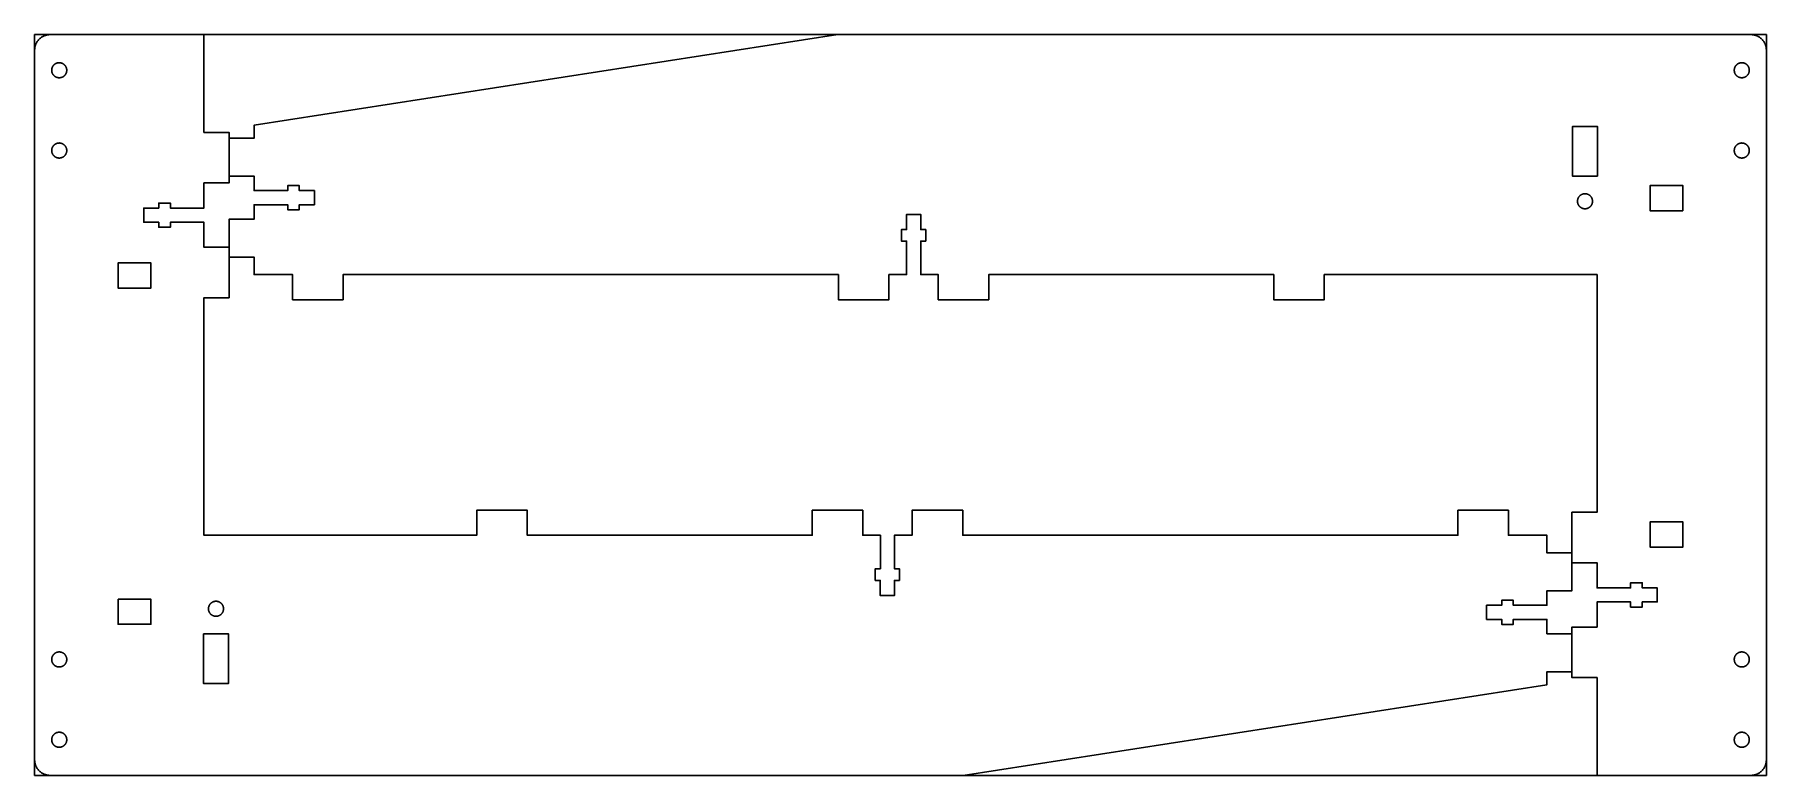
# Model space of a CAD drawing. Header units: millimetres. Extents: x 4791 to 5136, y -5103 to -4956.
import ezdxf

# ---------------------------------------------------------------- set-up
doc = ezdxf.new("R2010")
doc.units = ezdxf.units.MM
doc.layers.add('Default', color=18, linetype='Continuous', true_color=0x000000)
doc.layers.add('Make2D$visible$Curves', color=18, linetype='Continuous', true_color=0x000000)

msp = doc.modelspace()

# ---------------------------------------------------------------- linework, layer by layer
at = {"layer": 'Default'}
for points in [[(4794.51, -4955.67), (4794.41, -4955.68), (4794.3, -4955.68), (4794.2, -4955.69), (4794.09, -4955.7), (4793.99, -4955.72), (4793.88, -4955.74), (4793.78, -4955.76), (4793.68, -4955.79), (4793.58, -4955.82), (4793.47, -4955.85), (4793.38, -4955.89), (4793.28, -4955.93), (4793.18, -4955.97), (4793.09, -4956.02), (4792.99, -4956.07), (4792.9, -4956.12), (4792.81, -4956.18), (4792.73, -4956.24), (4792.64, -4956.3), (4792.56, -4956.37), (4792.48, -4956.44), (4792.4, -4956.51), (4792.32, -4956.58), (4792.25, -4956.66), (4792.18, -4956.74), (4792.11, -4956.82), (4792.04, -4956.9), (4791.98, -4956.99), (4791.92, -4957.07), (4791.86, -4957.16), (4791.81, -4957.25), (4791.76, -4957.35), (4791.71, -4957.44), (4791.67, -4957.54), (4791.63, -4957.64), (4791.59, -4957.74), (4791.56, -4957.84), (4791.53, -4957.94), (4791.5, -4958.04), (4791.48, -4958.14), (4791.46, -4958.25), (4791.44, -4958.35), (4791.43, -4958.46), (4791.42, -4958.56), (4791.41, -4958.67), (4791.41, -4958.77)], [(4794.51, -5103.29), (4976.4, -5103.29), (5092.66, -5085.23), (5092.66, -5082.63), (5097.66, -5082.63), (5097.66, -5075.08), (5092.66, -5075.08), (5092.66, -5072.21), (5085.98, -5072.21), (5085.98, -5073.21), (5083.66, -5073.21), (5083.66, -5072.21), (5080.66, -5072.21), (5080.66, -5069.39), (5083.66, -5069.39), (5083.66, -5068.39), (5085.98, -5068.39), (5085.98, -5069.39), (5092.66, -5069.39), (5092.66, -5066.5), (5097.66, -5066.5), (5097.66, -5058.95), (5092.66, -5058.95), (5092.66, -5055.45), (5085.02, -5055.45), (5085.02, -5050.45), (5074.94, -5050.45), (5074.94, -5055.45), (4976.29, -5055.45), (4976.29, -5050.45), (4966.22, -5050.45), (4966.22, -5055.45), (4962.7, -5055.45), (4962.7, -5062.13), (4963.7, -5062.13), (4963.7, -5064.45), (4962.7, -5064.45), (4962.7, -5067.45), (4959.88, -5067.45), (4959.88, -5064.45), (4958.88, -5064.45), (4958.88, -5062.13), (4959.89, -5062.13), (4959.89, -5055.45), (4956.39, -5055.45), (4956.39, -5050.45), (4946.32, -5050.45), (4946.32, -5055.45), (4889.56, -5055.45), (4889.56, -5050.45), (4879.49, -5050.45), (4879.49, -5055.45), (4825.14, -5055.45), (4825.14, -5008.1), (4830.14, -5008.1), (4830.14, -4998.03), (4825.14, -4998.03), (4825.14, -4993.05), (4818.46, -4993.05), (4818.46, -4994.05), (4816.14, -4994.05), (4816.14, -4993.05), (4813.14, -4993.05), (4813.14, -4990.23), (4816.14, -4990.23), (4816.14, -4989.23), (4818.46, -4989.23), (4818.46, -4990.23), (4825.14, -4990.23), (4825.14, -4985.23), (4830.14, -4985.23), (4830.14, -4975.16), (4825.14, -4975.16), (4825.14, -4955.67), (4794.51, -4955.67)], [(5133.29, -4955.67), (4951.4, -4955.67), (4835.14, -4973.73), (4835.14, -4976.33), (4830.14, -4976.33), (4830.14, -4983.88), (4835.14, -4983.88), (4835.14, -4986.76), (4841.82, -4986.76), (4841.82, -4985.76), (4844.14, -4985.76), (4844.14, -4986.76), (4847.14, -4986.76), (4847.14, -4989.58), (4844.14, -4989.58), (4844.14, -4990.58), (4841.82, -4990.58), (4841.82, -4989.58), (4835.14, -4989.58), (4835.14, -4992.47), (4830.14, -4992.47), (4830.14, -5000.02), (4835.14, -5000.02), (4835.14, -5003.51), (4842.79, -5003.51), (4842.79, -5008.51), (4852.86, -5008.51), (4852.86, -5003.51), (4951.52, -5003.51), (4951.52, -5008.51), (4961.59, -5008.51), (4961.59, -5003.51), (4965.1, -5003.51), (4965.1, -4996.83), (4964.1, -4996.83), (4964.1, -4994.51), (4965.1, -4994.51), (4965.1, -4991.51), (4967.92, -4991.51), (4967.92, -4994.51), (4968.92, -4994.51), (4968.92, -4996.83), (4967.92, -4996.83), (4967.92, -5003.51), (4971.42, -5003.51), (4971.42, -5008.51), (4981.49, -5008.51), (4981.49, -5003.51), (5038.25, -5003.51), (5038.25, -5008.51), (5048.32, -5008.51), (5048.32, -5003.51), (5102.66, -5003.51), (5102.66, -5050.86), (5097.66, -5050.86), (5097.66, -5060.93), (5102.66, -5060.93), (5102.66, -5065.92), (5109.34, -5065.92), (5109.34, -5064.92), (5111.66, -5064.92), (5111.66, -5065.92), (5114.66, -5065.92), (5114.66, -5068.74), (5111.66, -5068.74), (5111.66, -5069.74), (5109.34, -5069.74), (5109.34, -5068.73), (5102.66, -5068.73), (5102.66, -5073.73), (5097.66, -5073.73), (5097.66, -5083.8), (5102.66, -5083.8), (5102.66, -5103.29), (5133.29, -5103.29)], [(5136.39, -4958.77), (5136.39, -4958.67), (5136.38, -4958.56), (5136.37, -4958.46), (5136.36, -4958.35), (5136.35, -4958.25), (5136.33, -4958.14), (5136.3, -4958.04), (5136.28, -4957.94), (5136.25, -4957.84), (5136.21, -4957.74), (5136.17, -4957.64), (5136.13, -4957.54), (5136.09, -4957.44), (5136.04, -4957.35), (5135.99, -4957.25), (5135.94, -4957.16), (5135.88, -4957.07), (5135.82, -4956.99), (5135.76, -4956.9), (5135.7, -4956.82), (5135.63, -4956.74), (5135.56, -4956.66), (5135.48, -4956.58), (5135.41, -4956.51), (5135.33, -4956.44), (5135.25, -4956.37), (5135.16, -4956.3), (5135.08, -4956.24), (5134.99, -4956.18), (5134.9, -4956.12), (5134.81, -4956.07), (5134.72, -4956.02), (5134.62, -4955.97), (5134.53, -4955.93), (5134.43, -4955.89), (5134.33, -4955.85), (5134.23, -4955.82), (5134.13, -4955.79), (5134.02, -4955.76), (5133.92, -4955.74), (5133.82, -4955.72), (5133.71, -4955.7), (5133.61, -4955.69), (5133.5, -4955.68), (5133.4, -4955.68), (5133.29, -4955.67)], [(4791.41, -4958.77), (4791.41, -5100.19)], [(5136.39, -5100.19), (5136.39, -4958.77)], [(4791.41, -5100.19), (4791.41, -5100.3), (4791.42, -5100.4), (4791.43, -5100.51), (4791.44, -5100.61), (4791.46, -5100.72), (4791.48, -5100.82), (4791.5, -5100.93), (4791.53, -5101.03), (4791.56, -5101.13), (4791.59, -5101.23), (4791.63, -5101.33), (4791.67, -5101.43), (4791.71, -5101.52), (4791.76, -5101.62), (4791.81, -5101.71), (4791.86, -5101.8), (4791.92, -5101.89), (4791.98, -5101.98), (4792.04, -5102.07), (4792.11, -5102.15), (4792.18, -5102.23), (4792.25, -5102.31), (4792.32, -5102.38), (4792.4, -5102.46), (4792.48, -5102.53), (4792.56, -5102.6), (4792.64, -5102.66), (4792.73, -5102.73), (4792.81, -5102.78), (4792.9, -5102.84), (4792.99, -5102.89), (4793.09, -5102.94), (4793.18, -5102.99), (4793.28, -5103.04), (4793.38, -5103.08), (4793.47, -5103.11), (4793.58, -5103.15), (4793.68, -5103.18), (4793.78, -5103.2), (4793.88, -5103.23), (4793.99, -5103.25), (4794.09, -5103.26), (4794.2, -5103.28), (4794.3, -5103.29), (4794.41, -5103.29), (4794.51, -5103.29)], [(5133.29, -5103.29), (5133.4, -5103.29), (5133.5, -5103.29), (5133.61, -5103.28), (5133.71, -5103.26), (5133.82, -5103.25), (5133.92, -5103.23), (5134.02, -5103.2), (5134.13, -5103.18), (5134.23, -5103.15), (5134.33, -5103.11), (5134.43, -5103.08), (5134.53, -5103.04), (5134.62, -5102.99), (5134.72, -5102.94), (5134.81, -5102.89), (5134.9, -5102.84), (5134.99, -5102.78), (5135.08, -5102.73), (5135.16, -5102.66), (5135.25, -5102.6), (5135.33, -5102.53), (5135.41, -5102.46), (5135.48, -5102.38), (5135.56, -5102.31), (5135.63, -5102.23), (5135.7, -5102.15), (5135.76, -5102.07), (5135.82, -5101.98), (5135.88, -5101.89), (5135.94, -5101.8), (5135.99, -5101.71), (5136.04, -5101.62), (5136.09, -5101.52), (5136.13, -5101.43), (5136.17, -5101.33), (5136.21, -5101.23), (5136.25, -5101.13), (5136.28, -5101.03), (5136.3, -5100.93), (5136.33, -5100.82), (5136.35, -5100.72), (5136.36, -5100.61), (5136.37, -5100.51), (5136.38, -5100.4), (5136.39, -5100.3), (5136.39, -5100.19)]]:
    msp.add_lwpolyline(points, dxfattribs=at)
msp.add_lwpolyline([(4791.41, -5103.29), (5136.39, -5103.29), (5136.39, -4955.67), (4791.41, -4955.67)], close=True, dxfattribs=at)
at = {"layer": 'Make2D$visible$Curves', "color": 18, "lineweight": -3, "true_color": 0x000000}
for points in [[(4797.81, -4962.77), (4797.81, -4962.81), (4797.81, -4962.84), (4797.81, -4962.87), (4797.81, -4962.91), (4797.8, -4962.94), (4797.8, -4962.98), (4797.79, -4963.01), (4797.79, -4963.05), (4797.78, -4963.08), (4797.77, -4963.12), (4797.76, -4963.15), (4797.75, -4963.19), (4797.74, -4963.22), (4797.73, -4963.26), (4797.72, -4963.29), (4797.71, -4963.33), (4797.69, -4963.36), (4797.68, -4963.39), (4797.66, -4963.43), (4797.64, -4963.46), (4797.63, -4963.5), (4797.61, -4963.53), (4797.59, -4963.56), (4797.57, -4963.59), (4797.55, -4963.63), (4797.52, -4963.66), (4797.5, -4963.69), (4797.48, -4963.72), (4797.45, -4963.75), (4797.43, -4963.78), (4797.4, -4963.81), (4797.37, -4963.83), (4797.34, -4963.86), (4797.32, -4963.89), (4797.29, -4963.91), (4797.26, -4963.94), (4797.23, -4963.96), (4797.2, -4963.99), (4797.16, -4964.01), (4797.13, -4964.03), (4797.1, -4964.05), (4797.07, -4964.07), (4797.03, -4964.09), (4797, -4964.11), (4796.97, -4964.12), (4796.93, -4964.14), (4796.9, -4964.15), (4796.86, -4964.17), (4796.83, -4964.18), (4796.79, -4964.19), (4796.76, -4964.21), (4796.72, -4964.22), (4796.69, -4964.23), (4796.65, -4964.23), (4796.62, -4964.24), (4796.59, -4964.25), (4796.55, -4964.25), (4796.52, -4964.26), (4796.48, -4964.26), (4796.45, -4964.27), (4796.41, -4964.27), (4796.38, -4964.27), (4796.35, -4964.27), (4796.31, -4964.27), (4796.28, -4964.27), (4796.25, -4964.27), (4796.21, -4964.27), (4796.18, -4964.27), (4796.14, -4964.26), (4796.11, -4964.26), (4796.07, -4964.25), (4796.04, -4964.25), (4796, -4964.24), (4795.97, -4964.23), (4795.93, -4964.23), (4795.9, -4964.22), (4795.86, -4964.21), (4795.83, -4964.19), (4795.79, -4964.18), (4795.76, -4964.17), (4795.73, -4964.15), (4795.69, -4964.14), (4795.66, -4964.12), (4795.62, -4964.11), (4795.59, -4964.09), (4795.56, -4964.07), (4795.52, -4964.05), (4795.49, -4964.03), (4795.46, -4964.01), (4795.43, -4963.99), (4795.4, -4963.96), (4795.37, -4963.94), (4795.34, -4963.91), (4795.31, -4963.89), (4795.28, -4963.86), (4795.25, -4963.83), (4795.22, -4963.81), (4795.2, -4963.78), (4795.17, -4963.75), (4795.15, -4963.72), (4795.12, -4963.69), (4795.1, -4963.66), (4795.08, -4963.63), (4795.06, -4963.59), (4795.04, -4963.56), (4795.02, -4963.53), (4795, -4963.5), (4794.98, -4963.46), (4794.96, -4963.43), (4794.95, -4963.39), (4794.93, -4963.36), (4794.92, -4963.33), (4794.9, -4963.29), (4794.89, -4963.26), (4794.88, -4963.22), (4794.87, -4963.19), (4794.86, -4963.15), (4794.85, -4963.12), (4794.84, -4963.08), (4794.84, -4963.05), (4794.83, -4963.01), (4794.83, -4962.98), (4794.82, -4962.94), (4794.82, -4962.91), (4794.82, -4962.87), (4794.81, -4962.84), (4794.81, -4962.81), (4794.81, -4962.77), (4794.81, -4962.74), (4794.81, -4962.71), (4794.82, -4962.67), (4794.82, -4962.64), (4794.82, -4962.6), (4794.83, -4962.57), (4794.83, -4962.54), (4794.84, -4962.5), (4794.84, -4962.47), (4794.85, -4962.43), (4794.86, -4962.4), (4794.87, -4962.36), (4794.88, -4962.33), (4794.89, -4962.29), (4794.9, -4962.26), (4794.92, -4962.22), (4794.93, -4962.19), (4794.95, -4962.15), (4794.96, -4962.12), (4794.98, -4962.08), (4795, -4962.05), (4795.02, -4962.02), (4795.04, -4961.99), (4795.06, -4961.95), (4795.08, -4961.92), (4795.1, -4961.89), (4795.12, -4961.86), (4795.15, -4961.83), (4795.17, -4961.8), (4795.2, -4961.77), (4795.22, -4961.74), (4795.25, -4961.71), (4795.28, -4961.69), (4795.31, -4961.66), (4795.34, -4961.63), (4795.37, -4961.61), (4795.4, -4961.59), (4795.43, -4961.56), (4795.46, -4961.54), (4795.49, -4961.52), (4795.52, -4961.5), (4795.56, -4961.48), (4795.59, -4961.46), (4795.62, -4961.44), (4795.66, -4961.42), (4795.69, -4961.41), (4795.73, -4961.39), (4795.76, -4961.38), (4795.79, -4961.37), (4795.83, -4961.35), (4795.86, -4961.34), (4795.9, -4961.33), (4795.93, -4961.32), (4795.97, -4961.31), (4796, -4961.31), (4796.04, -4961.3), (4796.07, -4961.29), (4796.11, -4961.29), (4796.14, -4961.28), (4796.18, -4961.28), (4796.21, -4961.28), (4796.25, -4961.28), (4796.28, -4961.27), (4796.31, -4961.27), (4796.35, -4961.27), (4796.38, -4961.28), (4796.41, -4961.28), (4796.45, -4961.28), (4796.48, -4961.28), (4796.52, -4961.29), (4796.55, -4961.29), (4796.59, -4961.3), (4796.62, -4961.31), (4796.65, -4961.31), (4796.69, -4961.32), (4796.72, -4961.33), (4796.76, -4961.34), (4796.79, -4961.35), (4796.83, -4961.37), (4796.86, -4961.38), (4796.9, -4961.39), (4796.93, -4961.41), (4796.97, -4961.42), (4797, -4961.44), (4797.03, -4961.46), (4797.07, -4961.48), (4797.1, -4961.5), (4797.13, -4961.52), (4797.16, -4961.54), (4797.2, -4961.56), (4797.23, -4961.59), (4797.26, -4961.61), (4797.29, -4961.63), (4797.32, -4961.66), (4797.34, -4961.69), (4797.37, -4961.71), (4797.4, -4961.74), (4797.43, -4961.77), (4797.45, -4961.8), (4797.48, -4961.83), (4797.5, -4961.86), (4797.52, -4961.89), (4797.55, -4961.92), (4797.57, -4961.95), (4797.59, -4961.99), (4797.61, -4962.02), (4797.63, -4962.05), (4797.64, -4962.08), (4797.66, -4962.12), (4797.68, -4962.15), (4797.69, -4962.19), (4797.71, -4962.22), (4797.72, -4962.26), (4797.73, -4962.29), (4797.74, -4962.33), (4797.75, -4962.36), (4797.76, -4962.4), (4797.77, -4962.43), (4797.78, -4962.47), (4797.79, -4962.5), (4797.79, -4962.54), (4797.8, -4962.57), (4797.8, -4962.6), (4797.81, -4962.64), (4797.81, -4962.67), (4797.81, -4962.71), (4797.81, -4962.74)], [(5129.99, -4962.77), (5129.99, -4962.74), (5129.99, -4962.71), (5129.99, -4962.67), (5130, -4962.64), (5130, -4962.6), (5130.01, -4962.57), (5130.01, -4962.54), (5130.02, -4962.5), (5130.02, -4962.47), (5130.03, -4962.43), (5130.04, -4962.4), (5130.05, -4962.36), (5130.06, -4962.33), (5130.07, -4962.29), (5130.08, -4962.26), (5130.1, -4962.22), (5130.11, -4962.19), (5130.13, -4962.15), (5130.14, -4962.12), (5130.16, -4962.08), (5130.18, -4962.05), (5130.2, -4962.02), (5130.22, -4961.99), (5130.24, -4961.95), (5130.26, -4961.92), (5130.28, -4961.89), (5130.3, -4961.86), (5130.33, -4961.83), (5130.35, -4961.8), (5130.38, -4961.77), (5130.4, -4961.74), (5130.43, -4961.71), (5130.46, -4961.69), (5130.49, -4961.66), (5130.52, -4961.63), (5130.55, -4961.61), (5130.58, -4961.59), (5130.61, -4961.56), (5130.64, -4961.54), (5130.67, -4961.52), (5130.7, -4961.5), (5130.74, -4961.48), (5130.77, -4961.46), (5130.8, -4961.44), (5130.84, -4961.42), (5130.87, -4961.41), (5130.9, -4961.39), (5130.94, -4961.38), (5130.97, -4961.37), (5131.01, -4961.35), (5131.04, -4961.34), (5131.08, -4961.33), (5131.11, -4961.32), (5131.15, -4961.31), (5131.18, -4961.31), (5131.22, -4961.3), (5131.25, -4961.29), (5131.29, -4961.29), (5131.32, -4961.28), (5131.36, -4961.28), (5131.39, -4961.28), (5131.42, -4961.28), (5131.46, -4961.27), (5131.49, -4961.27), (5131.52, -4961.27), (5131.56, -4961.28), (5131.59, -4961.28), (5131.63, -4961.28), (5131.66, -4961.28), (5131.69, -4961.29), (5131.73, -4961.29), (5131.76, -4961.3), (5131.8, -4961.31), (5131.83, -4961.31), (5131.87, -4961.32), (5131.9, -4961.33), (5131.94, -4961.34), (5131.97, -4961.35), (5132.01, -4961.37), (5132.04, -4961.38), (5132.08, -4961.39), (5132.11, -4961.41), (5132.15, -4961.42), (5132.18, -4961.44), (5132.21, -4961.46), (5132.25, -4961.48), (5132.28, -4961.5), (5132.31, -4961.52), (5132.34, -4961.54), (5132.38, -4961.56), (5132.41, -4961.59), (5132.44, -4961.61), (5132.47, -4961.63), (5132.5, -4961.66), (5132.52, -4961.69), (5132.55, -4961.71), (5132.58, -4961.74), (5132.61, -4961.77), (5132.63, -4961.8), (5132.66, -4961.83), (5132.68, -4961.86), (5132.7, -4961.89), (5132.73, -4961.92), (5132.75, -4961.95), (5132.77, -4961.99), (5132.79, -4962.02), (5132.81, -4962.05), (5132.82, -4962.08), (5132.84, -4962.12), (5132.86, -4962.15), (5132.87, -4962.19), (5132.89, -4962.22), (5132.9, -4962.26), (5132.91, -4962.29), (5132.92, -4962.33), (5132.93, -4962.36), (5132.94, -4962.4), (5132.95, -4962.43), (5132.96, -4962.47), (5132.97, -4962.5), (5132.97, -4962.54), (5132.98, -4962.57), (5132.98, -4962.6), (5132.99, -4962.64), (5132.99, -4962.67), (5132.99, -4962.71), (5132.99, -4962.74), (5132.99, -4962.77), (5132.99, -4962.81), (5132.99, -4962.84), (5132.99, -4962.87), (5132.99, -4962.91), (5132.98, -4962.94), (5132.98, -4962.98), (5132.97, -4963.01), (5132.97, -4963.05), (5132.96, -4963.08), (5132.95, -4963.12), (5132.94, -4963.15), (5132.93, -4963.19), (5132.92, -4963.22), (5132.91, -4963.26), (5132.9, -4963.29), (5132.89, -4963.33), (5132.87, -4963.36), (5132.86, -4963.39), (5132.84, -4963.43), (5132.82, -4963.46), (5132.81, -4963.5), (5132.79, -4963.53), (5132.77, -4963.56), (5132.75, -4963.59), (5132.73, -4963.63), (5132.7, -4963.66), (5132.68, -4963.69), (5132.66, -4963.72), (5132.63, -4963.75), (5132.61, -4963.78), (5132.58, -4963.81), (5132.55, -4963.83), (5132.52, -4963.86), (5132.5, -4963.89), (5132.47, -4963.91), (5132.44, -4963.94), (5132.41, -4963.96), (5132.38, -4963.99), (5132.34, -4964.01), (5132.31, -4964.03), (5132.28, -4964.05), (5132.25, -4964.07), (5132.21, -4964.09), (5132.18, -4964.11), (5132.15, -4964.12), (5132.11, -4964.14), (5132.08, -4964.15), (5132.04, -4964.17), (5132.01, -4964.18), (5131.97, -4964.19), (5131.94, -4964.21), (5131.9, -4964.22), (5131.87, -4964.23), (5131.83, -4964.23), (5131.8, -4964.24), (5131.76, -4964.25), (5131.73, -4964.25), (5131.69, -4964.26), (5131.66, -4964.26), (5131.63, -4964.27), (5131.59, -4964.27), (5131.56, -4964.27), (5131.52, -4964.27), (5131.49, -4964.27), (5131.46, -4964.27), (5131.42, -4964.27), (5131.39, -4964.27), (5131.36, -4964.27), (5131.32, -4964.26), (5131.29, -4964.26), (5131.25, -4964.25), (5131.22, -4964.25), (5131.18, -4964.24), (5131.15, -4964.23), (5131.11, -4964.23), (5131.08, -4964.22), (5131.04, -4964.21), (5131.01, -4964.19), (5130.97, -4964.18), (5130.94, -4964.17), (5130.9, -4964.15), (5130.87, -4964.14), (5130.84, -4964.12), (5130.8, -4964.11), (5130.77, -4964.09), (5130.74, -4964.07), (5130.7, -4964.05), (5130.67, -4964.03), (5130.64, -4964.01), (5130.61, -4963.99), (5130.58, -4963.96), (5130.55, -4963.94), (5130.52, -4963.91), (5130.49, -4963.89), (5130.46, -4963.86), (5130.43, -4963.83), (5130.4, -4963.81), (5130.38, -4963.78), (5130.35, -4963.75), (5130.33, -4963.72), (5130.3, -4963.69), (5130.28, -4963.66), (5130.26, -4963.63), (5130.24, -4963.59), (5130.22, -4963.56), (5130.2, -4963.53), (5130.18, -4963.5), (5130.16, -4963.46), (5130.14, -4963.43), (5130.13, -4963.39), (5130.11, -4963.36), (5130.1, -4963.33), (5130.08, -4963.29), (5130.07, -4963.26), (5130.06, -4963.22), (5130.05, -4963.19), (5130.04, -4963.15), (5130.03, -4963.12), (5130.02, -4963.08), (5130.02, -4963.05), (5130.01, -4963.01), (5130.01, -4962.98), (5130, -4962.94), (5130, -4962.91), (5129.99, -4962.87), (5129.99, -4962.84), (5129.99, -4962.81)], [(5102.76, -4983.86), (5102.76, -4973.99), (5100.76, -4973.99), (5099.76, -4973.99), (5097.76, -4973.99), (5097.76, -4983.86), (5099.76, -4983.86), (5100.76, -4983.86)], [(4797.81, -4978.77), (4797.81, -4978.81), (4797.81, -4978.84), (4797.81, -4978.87), (4797.81, -4978.91), (4797.8, -4978.94), (4797.8, -4978.98), (4797.79, -4979.01), (4797.79, -4979.05), (4797.78, -4979.08), (4797.77, -4979.12), (4797.76, -4979.15), (4797.75, -4979.19), (4797.74, -4979.22), (4797.73, -4979.26), (4797.72, -4979.29), (4797.71, -4979.33), (4797.69, -4979.36), (4797.68, -4979.39), (4797.66, -4979.43), (4797.64, -4979.46), (4797.63, -4979.5), (4797.61, -4979.53), (4797.59, -4979.56), (4797.57, -4979.59), (4797.55, -4979.63), (4797.52, -4979.66), (4797.5, -4979.69), (4797.48, -4979.72), (4797.45, -4979.75), (4797.43, -4979.78), (4797.4, -4979.81), (4797.37, -4979.83), (4797.34, -4979.86), (4797.32, -4979.89), (4797.29, -4979.91), (4797.26, -4979.94), (4797.23, -4979.96), (4797.2, -4979.99), (4797.16, -4980.01), (4797.13, -4980.03), (4797.1, -4980.05), (4797.07, -4980.07), (4797.03, -4980.09), (4797, -4980.11), (4796.97, -4980.12), (4796.93, -4980.14), (4796.9, -4980.15), (4796.86, -4980.17), (4796.83, -4980.18), (4796.79, -4980.19), (4796.76, -4980.21), (4796.72, -4980.22), (4796.69, -4980.23), (4796.65, -4980.23), (4796.62, -4980.24), (4796.59, -4980.25), (4796.55, -4980.25), (4796.52, -4980.26), (4796.48, -4980.26), (4796.45, -4980.27), (4796.41, -4980.27), (4796.38, -4980.27), (4796.35, -4980.27), (4796.31, -4980.27), (4796.28, -4980.27), (4796.25, -4980.27), (4796.21, -4980.27), (4796.18, -4980.27), (4796.14, -4980.26), (4796.11, -4980.26), (4796.07, -4980.25), (4796.04, -4980.25), (4796, -4980.24), (4795.97, -4980.23), (4795.93, -4980.23), (4795.9, -4980.22), (4795.86, -4980.21), (4795.83, -4980.19), (4795.79, -4980.18), (4795.76, -4980.17), (4795.73, -4980.15), (4795.69, -4980.14), (4795.66, -4980.12), (4795.62, -4980.11), (4795.59, -4980.09), (4795.56, -4980.07), (4795.52, -4980.05), (4795.49, -4980.03), (4795.46, -4980.01), (4795.43, -4979.99), (4795.4, -4979.96), (4795.37, -4979.94), (4795.34, -4979.91), (4795.31, -4979.89), (4795.28, -4979.86), (4795.25, -4979.83), (4795.22, -4979.81), (4795.2, -4979.78), (4795.17, -4979.75), (4795.15, -4979.72), (4795.12, -4979.69), (4795.1, -4979.66), (4795.08, -4979.63), (4795.06, -4979.59), (4795.04, -4979.56), (4795.02, -4979.53), (4795, -4979.5), (4794.98, -4979.46), (4794.96, -4979.43), (4794.95, -4979.39), (4794.93, -4979.36), (4794.92, -4979.33), (4794.9, -4979.29), (4794.89, -4979.26), (4794.88, -4979.22), (4794.87, -4979.19), (4794.86, -4979.15), (4794.85, -4979.12), (4794.84, -4979.08), (4794.84, -4979.05), (4794.83, -4979.01), (4794.83, -4978.98), (4794.82, -4978.94), (4794.82, -4978.91), (4794.82, -4978.87), (4794.81, -4978.84), (4794.81, -4978.81), (4794.81, -4978.77), (4794.81, -4978.74), (4794.81, -4978.71), (4794.82, -4978.67), (4794.82, -4978.64), (4794.82, -4978.6), (4794.83, -4978.57), (4794.83, -4978.54), (4794.84, -4978.5), (4794.84, -4978.47), (4794.85, -4978.43), (4794.86, -4978.4), (4794.87, -4978.36), (4794.88, -4978.33), (4794.89, -4978.29), (4794.9, -4978.26), (4794.92, -4978.22), (4794.93, -4978.19), (4794.95, -4978.15), (4794.96, -4978.12), (4794.98, -4978.08), (4795, -4978.05), (4795.02, -4978.02), (4795.04, -4977.99), (4795.06, -4977.95), (4795.08, -4977.92), (4795.1, -4977.89), (4795.12, -4977.86), (4795.15, -4977.83), (4795.17, -4977.8), (4795.2, -4977.77), (4795.22, -4977.74), (4795.25, -4977.71), (4795.28, -4977.69), (4795.31, -4977.66), (4795.34, -4977.63), (4795.37, -4977.61), (4795.4, -4977.59), (4795.43, -4977.56), (4795.46, -4977.54), (4795.49, -4977.52), (4795.52, -4977.5), (4795.56, -4977.48), (4795.59, -4977.46), (4795.62, -4977.44), (4795.66, -4977.42), (4795.69, -4977.41), (4795.73, -4977.39), (4795.76, -4977.38), (4795.79, -4977.37), (4795.83, -4977.35), (4795.86, -4977.34), (4795.9, -4977.33), (4795.93, -4977.32), (4795.97, -4977.31), (4796, -4977.31), (4796.04, -4977.3), (4796.07, -4977.29), (4796.11, -4977.29), (4796.14, -4977.28), (4796.18, -4977.28), (4796.21, -4977.28), (4796.25, -4977.28), (4796.28, -4977.27), (4796.31, -4977.27), (4796.35, -4977.27), (4796.38, -4977.28), (4796.41, -4977.28), (4796.45, -4977.28), (4796.48, -4977.28), (4796.52, -4977.29), (4796.55, -4977.29), (4796.59, -4977.3), (4796.62, -4977.31), (4796.65, -4977.31), (4796.69, -4977.32), (4796.72, -4977.33), (4796.76, -4977.34), (4796.79, -4977.35), (4796.83, -4977.37), (4796.86, -4977.38), (4796.9, -4977.39), (4796.93, -4977.41), (4796.97, -4977.42), (4797, -4977.44), (4797.03, -4977.46), (4797.07, -4977.48), (4797.1, -4977.5), (4797.13, -4977.52), (4797.16, -4977.54), (4797.2, -4977.56), (4797.23, -4977.59), (4797.26, -4977.61), (4797.29, -4977.63), (4797.32, -4977.66), (4797.34, -4977.69), (4797.37, -4977.71), (4797.4, -4977.74), (4797.43, -4977.77), (4797.45, -4977.8), (4797.48, -4977.83), (4797.5, -4977.86), (4797.52, -4977.89), (4797.55, -4977.92), (4797.57, -4977.95), (4797.59, -4977.99), (4797.61, -4978.02), (4797.63, -4978.05), (4797.64, -4978.08), (4797.66, -4978.12), (4797.68, -4978.15), (4797.69, -4978.19), (4797.71, -4978.22), (4797.72, -4978.26), (4797.73, -4978.29), (4797.74, -4978.33), (4797.75, -4978.36), (4797.76, -4978.4), (4797.77, -4978.43), (4797.78, -4978.47), (4797.79, -4978.5), (4797.79, -4978.54), (4797.8, -4978.57), (4797.8, -4978.6), (4797.81, -4978.64), (4797.81, -4978.67), (4797.81, -4978.71), (4797.81, -4978.74)], [(5129.99, -4978.77), (5129.99, -4978.74), (5129.99, -4978.71), (5129.99, -4978.67), (5130, -4978.64), (5130, -4978.6), (5130.01, -4978.57), (5130.01, -4978.54), (5130.02, -4978.5), (5130.02, -4978.47), (5130.03, -4978.43), (5130.04, -4978.4), (5130.05, -4978.36), (5130.06, -4978.33), (5130.07, -4978.29), (5130.08, -4978.26), (5130.1, -4978.22), (5130.11, -4978.19), (5130.13, -4978.15), (5130.14, -4978.12), (5130.16, -4978.08), (5130.18, -4978.05), (5130.2, -4978.02), (5130.22, -4977.99), (5130.24, -4977.95), (5130.26, -4977.92), (5130.28, -4977.89), (5130.3, -4977.86), (5130.33, -4977.83), (5130.35, -4977.8), (5130.38, -4977.77), (5130.4, -4977.74), (5130.43, -4977.71), (5130.46, -4977.69), (5130.49, -4977.66), (5130.52, -4977.63), (5130.55, -4977.61), (5130.58, -4977.59), (5130.61, -4977.56), (5130.64, -4977.54), (5130.67, -4977.52), (5130.7, -4977.5), (5130.74, -4977.48), (5130.77, -4977.46), (5130.8, -4977.44), (5130.84, -4977.42), (5130.87, -4977.41), (5130.9, -4977.39), (5130.94, -4977.38), (5130.97, -4977.37), (5131.01, -4977.35), (5131.04, -4977.34), (5131.08, -4977.33), (5131.11, -4977.32), (5131.15, -4977.31), (5131.18, -4977.31), (5131.22, -4977.3), (5131.25, -4977.29), (5131.29, -4977.29), (5131.32, -4977.28), (5131.36, -4977.28), (5131.39, -4977.28), (5131.42, -4977.28), (5131.46, -4977.27), (5131.49, -4977.27), (5131.52, -4977.27), (5131.56, -4977.28), (5131.59, -4977.28), (5131.63, -4977.28), (5131.66, -4977.28), (5131.69, -4977.29), (5131.73, -4977.29), (5131.76, -4977.3), (5131.8, -4977.31), (5131.83, -4977.31), (5131.87, -4977.32), (5131.9, -4977.33), (5131.94, -4977.34), (5131.97, -4977.35), (5132.01, -4977.37), (5132.04, -4977.38), (5132.08, -4977.39), (5132.11, -4977.41), (5132.15, -4977.42), (5132.18, -4977.44), (5132.21, -4977.46), (5132.25, -4977.48), (5132.28, -4977.5), (5132.31, -4977.52), (5132.34, -4977.54), (5132.38, -4977.56), (5132.41, -4977.59), (5132.44, -4977.61), (5132.47, -4977.63), (5132.5, -4977.66), (5132.52, -4977.69), (5132.55, -4977.71), (5132.58, -4977.74), (5132.61, -4977.77), (5132.63, -4977.8), (5132.66, -4977.83), (5132.68, -4977.86), (5132.7, -4977.89), (5132.73, -4977.92), (5132.75, -4977.95), (5132.77, -4977.99), (5132.79, -4978.02), (5132.81, -4978.05), (5132.82, -4978.08), (5132.84, -4978.12), (5132.86, -4978.15), (5132.87, -4978.19), (5132.89, -4978.22), (5132.9, -4978.26), (5132.91, -4978.29), (5132.92, -4978.33), (5132.93, -4978.36), (5132.94, -4978.4), (5132.95, -4978.43), (5132.96, -4978.47), (5132.97, -4978.5), (5132.97, -4978.54), (5132.98, -4978.57), (5132.98, -4978.6), (5132.99, -4978.64), (5132.99, -4978.67), (5132.99, -4978.71), (5132.99, -4978.74), (5132.99, -4978.77), (5132.99, -4978.81), (5132.99, -4978.84), (5132.99, -4978.87), (5132.99, -4978.91), (5132.98, -4978.94), (5132.98, -4978.98), (5132.97, -4979.01), (5132.97, -4979.05), (5132.96, -4979.08), (5132.95, -4979.12), (5132.94, -4979.15), (5132.93, -4979.19), (5132.92, -4979.22), (5132.91, -4979.26), (5132.9, -4979.29), (5132.89, -4979.33), (5132.87, -4979.36), (5132.86, -4979.39), (5132.84, -4979.43), (5132.82, -4979.46), (5132.81, -4979.5), (5132.79, -4979.53), (5132.77, -4979.56), (5132.75, -4979.59), (5132.73, -4979.63), (5132.7, -4979.66), (5132.68, -4979.69), (5132.66, -4979.72), (5132.63, -4979.75), (5132.61, -4979.78), (5132.58, -4979.81), (5132.55, -4979.83), (5132.52, -4979.86), (5132.5, -4979.89), (5132.47, -4979.91), (5132.44, -4979.94), (5132.41, -4979.96), (5132.38, -4979.99), (5132.34, -4980.01), (5132.31, -4980.03), (5132.28, -4980.05), (5132.25, -4980.07), (5132.21, -4980.09), (5132.18, -4980.11), (5132.15, -4980.12), (5132.11, -4980.14), (5132.08, -4980.15), (5132.04, -4980.17), (5132.01, -4980.18), (5131.97, -4980.19), (5131.94, -4980.21), (5131.9, -4980.22), (5131.87, -4980.23), (5131.83, -4980.23), (5131.8, -4980.24), (5131.76, -4980.25), (5131.73, -4980.25), (5131.69, -4980.26), (5131.66, -4980.26), (5131.63, -4980.27), (5131.59, -4980.27), (5131.56, -4980.27), (5131.52, -4980.27), (5131.49, -4980.27), (5131.46, -4980.27), (5131.42, -4980.27), (5131.39, -4980.27), (5131.36, -4980.27), (5131.32, -4980.26), (5131.29, -4980.26), (5131.25, -4980.25), (5131.22, -4980.25), (5131.18, -4980.24), (5131.15, -4980.23), (5131.11, -4980.23), (5131.08, -4980.22), (5131.04, -4980.21), (5131.01, -4980.19), (5130.97, -4980.18), (5130.94, -4980.17), (5130.9, -4980.15), (5130.87, -4980.14), (5130.84, -4980.12), (5130.8, -4980.11), (5130.77, -4980.09), (5130.74, -4980.07), (5130.7, -4980.05), (5130.67, -4980.03), (5130.64, -4980.01), (5130.61, -4979.99), (5130.58, -4979.96), (5130.55, -4979.94), (5130.52, -4979.91), (5130.49, -4979.89), (5130.46, -4979.86), (5130.43, -4979.83), (5130.4, -4979.81), (5130.38, -4979.78), (5130.35, -4979.75), (5130.33, -4979.72), (5130.3, -4979.69), (5130.28, -4979.66), (5130.26, -4979.63), (5130.24, -4979.59), (5130.22, -4979.56), (5130.2, -4979.53), (5130.18, -4979.5), (5130.16, -4979.46), (5130.14, -4979.43), (5130.13, -4979.39), (5130.11, -4979.36), (5130.1, -4979.33), (5130.08, -4979.29), (5130.07, -4979.26), (5130.06, -4979.22), (5130.05, -4979.19), (5130.04, -4979.15), (5130.03, -4979.12), (5130.02, -4979.08), (5130.02, -4979.05), (5130.01, -4979.01), (5130.01, -4978.98), (5130, -4978.94), (5130, -4978.91), (5129.99, -4978.87), (5129.99, -4978.84), (5129.99, -4978.81)], [(5101.76, -4988.88), (5101.76, -4988.84), (5101.76, -4988.81), (5101.76, -4988.78), (5101.75, -4988.74), (5101.75, -4988.71), (5101.75, -4988.67), (5101.74, -4988.64), (5101.73, -4988.6), (5101.73, -4988.57), (5101.72, -4988.53), (5101.71, -4988.5), (5101.7, -4988.46), (5101.69, -4988.43), (5101.68, -4988.39), (5101.67, -4988.36), (5101.65, -4988.33), (5101.64, -4988.29), (5101.63, -4988.26), (5101.61, -4988.22), (5101.59, -4988.19), (5101.57, -4988.15), (5101.56, -4988.12), (5101.54, -4988.09), (5101.52, -4988.06), (5101.49, -4988.02), (5101.47, -4987.99), (5101.45, -4987.96), (5101.42, -4987.93), (5101.4, -4987.9), (5101.37, -4987.87), (5101.35, -4987.84), (5101.32, -4987.82), (5101.29, -4987.79), (5101.26, -4987.76), (5101.24, -4987.74), (5101.21, -4987.71), (5101.18, -4987.69), (5101.14, -4987.67), (5101.11, -4987.64), (5101.08, -4987.62), (5101.05, -4987.6), (5101.02, -4987.58), (5100.98, -4987.56), (5100.95, -4987.55), (5100.92, -4987.53), (5100.88, -4987.51), (5100.85, -4987.5), (5100.81, -4987.48), (5100.78, -4987.47), (5100.74, -4987.46), (5100.71, -4987.45), (5100.67, -4987.44), (5100.64, -4987.43), (5100.6, -4987.42), (5100.57, -4987.41), (5100.53, -4987.4), (5100.5, -4987.4), (5100.46, -4987.39), (5100.43, -4987.39), (5100.39, -4987.38), (5100.36, -4987.38), (5100.33, -4987.38), (5100.29, -4987.38), (5100.26, -4987.38), (5100.23, -4987.38), (5100.19, -4987.38), (5100.16, -4987.38), (5100.13, -4987.38), (5100.09, -4987.39), (5100.06, -4987.39), (5100.02, -4987.4), (5099.99, -4987.4), (5099.95, -4987.41), (5099.92, -4987.42), (5099.88, -4987.43), (5099.85, -4987.44), (5099.81, -4987.45), (5099.78, -4987.46), (5099.74, -4987.47), (5099.71, -4987.48), (5099.67, -4987.5), (5099.64, -4987.51), (5099.6, -4987.53), (5099.57, -4987.55), (5099.54, -4987.56), (5099.5, -4987.58), (5099.47, -4987.6), (5099.44, -4987.62), (5099.41, -4987.64), (5099.38, -4987.67), (5099.34, -4987.69), (5099.31, -4987.71), (5099.28, -4987.74), (5099.26, -4987.76), (5099.23, -4987.79), (5099.2, -4987.82), (5099.17, -4987.84), (5099.15, -4987.87), (5099.12, -4987.9), (5099.1, -4987.93), (5099.07, -4987.96), (5099.05, -4987.99), (5099.03, -4988.02), (5099, -4988.06), (5098.98, -4988.09), (5098.96, -4988.12), (5098.95, -4988.15), (5098.93, -4988.19), (5098.91, -4988.22), (5098.89, -4988.26), (5098.88, -4988.29), (5098.87, -4988.33), (5098.85, -4988.36), (5098.84, -4988.39), (5098.83, -4988.43), (5098.82, -4988.46), (5098.81, -4988.5), (5098.8, -4988.53), (5098.79, -4988.57), (5098.79, -4988.6), (5098.78, -4988.64), (5098.77, -4988.67), (5098.77, -4988.71), (5098.77, -4988.74), (5098.76, -4988.78), (5098.76, -4988.81), (5098.76, -4988.84), (5098.76, -4988.88), (5098.76, -4988.91), (5098.76, -4988.94), (5098.76, -4988.98), (5098.77, -4989.01), (5098.77, -4989.05), (5098.77, -4989.08), (5098.78, -4989.12), (5098.79, -4989.15), (5098.79, -4989.19), (5098.8, -4989.22), (5098.81, -4989.26), (5098.82, -4989.29), (5098.83, -4989.33), (5098.84, -4989.36), (5098.85, -4989.39), (5098.87, -4989.43), (5098.88, -4989.46), (5098.89, -4989.5), (5098.91, -4989.53), (5098.93, -4989.57), (5098.95, -4989.6), (5098.96, -4989.63), (5098.98, -4989.67), (5099, -4989.7), (5099.03, -4989.73), (5099.05, -4989.76), (5099.07, -4989.79), (5099.1, -4989.82), (5099.12, -4989.85), (5099.15, -4989.88), (5099.17, -4989.91), (5099.2, -4989.94), (5099.23, -4989.97), (5099.26, -4989.99), (5099.28, -4990.02), (5099.31, -4990.04), (5099.34, -4990.07), (5099.38, -4990.09), (5099.41, -4990.11), (5099.44, -4990.13), (5099.47, -4990.15), (5099.5, -4990.17), (5099.54, -4990.19), (5099.57, -4990.21), (5099.6, -4990.23), (5099.64, -4990.24), (5099.67, -4990.26), (5099.71, -4990.27), (5099.74, -4990.29), (5099.78, -4990.3), (5099.81, -4990.31), (5099.85, -4990.32), (5099.88, -4990.33), (5099.92, -4990.34), (5099.95, -4990.35), (5099.99, -4990.35), (5100.02, -4990.36), (5100.06, -4990.36), (5100.09, -4990.37), (5100.13, -4990.37), (5100.16, -4990.37), (5100.19, -4990.38), (5100.23, -4990.38), (5100.26, -4990.38), (5100.29, -4990.38), (5100.33, -4990.38), (5100.36, -4990.37), (5100.39, -4990.37), (5100.43, -4990.37), (5100.46, -4990.36), (5100.5, -4990.36), (5100.53, -4990.35), (5100.57, -4990.35), (5100.6, -4990.34), (5100.64, -4990.33), (5100.67, -4990.32), (5100.71, -4990.31), (5100.74, -4990.3), (5100.78, -4990.29), (5100.81, -4990.27), (5100.85, -4990.26), (5100.88, -4990.24), (5100.92, -4990.23), (5100.95, -4990.21), (5100.98, -4990.19), (5101.02, -4990.17), (5101.05, -4990.15), (5101.08, -4990.13), (5101.11, -4990.11), (5101.14, -4990.09), (5101.18, -4990.07), (5101.21, -4990.04), (5101.24, -4990.02), (5101.26, -4989.99), (5101.29, -4989.97), (5101.32, -4989.94), (5101.35, -4989.91), (5101.37, -4989.88), (5101.4, -4989.85), (5101.42, -4989.82), (5101.45, -4989.79), (5101.47, -4989.76), (5101.49, -4989.73), (5101.52, -4989.7), (5101.54, -4989.67), (5101.56, -4989.63), (5101.57, -4989.6), (5101.59, -4989.57), (5101.61, -4989.53), (5101.63, -4989.5), (5101.64, -4989.46), (5101.65, -4989.43), (5101.67, -4989.39), (5101.68, -4989.36), (5101.69, -4989.33), (5101.7, -4989.29), (5101.71, -4989.26), (5101.72, -4989.22), (5101.73, -4989.19), (5101.73, -4989.15), (5101.74, -4989.12), (5101.75, -4989.08), (5101.75, -4989.05), (5101.75, -4989.01), (5101.76, -4988.98), (5101.76, -4988.94), (5101.76, -4988.91)], [(5119.76, -4990.77), (5113.23, -4990.77), (5113.23, -4988.77), (5113.23, -4987.77), (5113.23, -4985.77), (5114.66, -4985.77), (5119.76, -4985.77), (5119.76, -4988.77)], [(4814.57, -5003.17), (4814.57, -5006.17), (4808.04, -5006.17), (4808.04, -5003.17), (4808.04, -5001.17), (4814.57, -5001.17)], [(5113.23, -5055.79), (5113.23, -5052.79), (5119.76, -5052.79), (5119.76, -5055.79), (5119.76, -5057.79), (5113.23, -5057.79)], [(4808.04, -5068.19), (4814.57, -5068.19), (4814.57, -5070.19), (4814.57, -5071.19), (4814.57, -5073.19), (4813.14, -5073.19), (4808.04, -5073.19), (4808.04, -5070.19)], [(4826.04, -5070.09), (4826.04, -5070.12), (4826.04, -5070.16), (4826.05, -5070.19), (4826.05, -5070.22), (4826.05, -5070.26), (4826.06, -5070.29), (4826.06, -5070.33), (4826.07, -5070.36), (4826.08, -5070.4), (4826.08, -5070.43), (4826.09, -5070.47), (4826.1, -5070.5), (4826.11, -5070.54), (4826.12, -5070.57), (4826.14, -5070.61), (4826.15, -5070.64), (4826.16, -5070.68), (4826.18, -5070.71), (4826.19, -5070.74), (4826.21, -5070.78), (4826.23, -5070.81), (4826.25, -5070.84), (4826.27, -5070.88), (4826.29, -5070.91), (4826.31, -5070.94), (4826.33, -5070.97), (4826.35, -5071), (4826.38, -5071.03), (4826.4, -5071.06), (4826.43, -5071.09), (4826.46, -5071.12), (4826.48, -5071.15), (4826.51, -5071.18), (4826.54, -5071.2), (4826.57, -5071.23), (4826.6, -5071.25), (4826.63, -5071.28), (4826.66, -5071.3), (4826.69, -5071.32), (4826.72, -5071.34), (4826.76, -5071.36), (4826.79, -5071.38), (4826.82, -5071.4), (4826.85, -5071.42), (4826.89, -5071.44), (4826.92, -5071.45), (4826.96, -5071.47), (4826.99, -5071.48), (4827.03, -5071.5), (4827.06, -5071.51), (4827.1, -5071.52), (4827.13, -5071.53), (4827.17, -5071.54), (4827.2, -5071.55), (4827.24, -5071.56), (4827.27, -5071.56), (4827.31, -5071.57), (4827.34, -5071.57), (4827.37, -5071.58), (4827.41, -5071.58), (4827.44, -5071.59), (4827.48, -5071.59), (4827.51, -5071.59), (4827.54, -5071.59), (4827.58, -5071.59), (4827.61, -5071.59), (4827.64, -5071.59), (4827.68, -5071.58), (4827.71, -5071.58), (4827.75, -5071.57), (4827.78, -5071.57), (4827.82, -5071.56), (4827.85, -5071.56), (4827.89, -5071.55), (4827.92, -5071.54), (4827.96, -5071.53), (4827.99, -5071.52), (4828.03, -5071.51), (4828.06, -5071.5), (4828.1, -5071.48), (4828.13, -5071.47), (4828.16, -5071.45), (4828.2, -5071.44), (4828.23, -5071.42), (4828.27, -5071.4), (4828.3, -5071.38), (4828.33, -5071.36), (4828.36, -5071.34), (4828.4, -5071.32), (4828.43, -5071.3), (4828.46, -5071.28), (4828.49, -5071.25), (4828.52, -5071.23), (4828.55, -5071.2), (4828.58, -5071.18), (4828.6, -5071.15), (4828.63, -5071.12), (4828.66, -5071.09), (4828.68, -5071.06), (4828.71, -5071.03), (4828.73, -5071), (4828.76, -5070.97), (4828.78, -5070.94), (4828.8, -5070.91), (4828.82, -5070.88), (4828.84, -5070.84), (4828.86, -5070.81), (4828.88, -5070.78), (4828.89, -5070.74), (4828.91, -5070.71), (4828.92, -5070.68), (4828.94, -5070.64), (4828.95, -5070.61), (4828.96, -5070.57), (4828.98, -5070.54), (4828.99, -5070.5), (4829, -5070.47), (4829, -5070.43), (4829.01, -5070.4), (4829.02, -5070.36), (4829.02, -5070.33), (4829.03, -5070.29), (4829.03, -5070.26), (4829.04, -5070.22), (4829.04, -5070.19), (4829.04, -5070.16), (4829.04, -5070.12), (4829.04, -5070.09), (4829.04, -5070.06), (4829.04, -5070.02), (4829.04, -5069.99), (4829.04, -5069.95), (4829.03, -5069.92), (4829.03, -5069.89), (4829.02, -5069.85), (4829.02, -5069.82), (4829.01, -5069.78), (4829, -5069.75), (4829, -5069.71), (4828.99, -5069.68), (4828.98, -5069.64), (4828.96, -5069.61), (4828.95, -5069.57), (4828.94, -5069.54), (4828.92, -5069.5), (4828.91, -5069.47), (4828.89, -5069.43), (4828.88, -5069.4), (4828.86, -5069.37), (4828.84, -5069.33), (4828.82, -5069.3), (4828.8, -5069.27), (4828.78, -5069.24), (4828.76, -5069.2), (4828.73, -5069.17), (4828.71, -5069.14), (4828.68, -5069.11), (4828.66, -5069.08), (4828.63, -5069.06), (4828.6, -5069.03), (4828.58, -5069), (4828.55, -5068.97), (4828.52, -5068.95), (4828.49, -5068.92), (4828.46, -5068.9), (4828.43, -5068.88), (4828.4, -5068.85), (4828.36, -5068.83), (4828.33, -5068.81), (4828.3, -5068.79), (4828.27, -5068.77), (4828.23, -5068.76), (4828.2, -5068.74), (4828.16, -5068.72), (4828.13, -5068.71), (4828.1, -5068.69), (4828.06, -5068.68), (4828.03, -5068.67), (4827.99, -5068.66), (4827.96, -5068.65), (4827.92, -5068.64), (4827.89, -5068.63), (4827.85, -5068.62), (4827.82, -5068.61), (4827.78, -5068.61), (4827.75, -5068.6), (4827.71, -5068.6), (4827.68, -5068.59), (4827.64, -5068.59), (4827.61, -5068.59), (4827.58, -5068.59), (4827.54, -5068.59), (4827.51, -5068.59), (4827.48, -5068.59), (4827.44, -5068.59), (4827.41, -5068.59), (4827.37, -5068.6), (4827.34, -5068.6), (4827.31, -5068.61), (4827.27, -5068.61), (4827.24, -5068.62), (4827.2, -5068.63), (4827.17, -5068.64), (4827.13, -5068.65), (4827.1, -5068.66), (4827.06, -5068.67), (4827.03, -5068.68), (4826.99, -5068.69), (4826.96, -5068.71), (4826.92, -5068.72), (4826.89, -5068.74), (4826.85, -5068.76), (4826.82, -5068.77), (4826.79, -5068.79), (4826.76, -5068.81), (4826.72, -5068.83), (4826.69, -5068.85), (4826.66, -5068.88), (4826.63, -5068.9), (4826.6, -5068.92), (4826.57, -5068.95), (4826.54, -5068.97), (4826.51, -5069), (4826.48, -5069.03), (4826.46, -5069.06), (4826.43, -5069.08), (4826.4, -5069.11), (4826.38, -5069.14), (4826.35, -5069.17), (4826.33, -5069.2), (4826.31, -5069.24), (4826.29, -5069.27), (4826.27, -5069.3), (4826.25, -5069.33), (4826.23, -5069.37), (4826.21, -5069.4), (4826.19, -5069.43), (4826.18, -5069.47), (4826.16, -5069.5), (4826.15, -5069.54), (4826.14, -5069.57), (4826.12, -5069.61), (4826.11, -5069.64), (4826.1, -5069.68), (4826.09, -5069.71), (4826.08, -5069.75), (4826.08, -5069.78), (4826.07, -5069.82), (4826.06, -5069.85), (4826.06, -5069.89), (4826.05, -5069.92), (4826.05, -5069.95), (4826.05, -5069.99), (4826.04, -5070.02), (4826.04, -5070.06)], [(4825.04, -5075.1), (4825.04, -5084.97), (4827.04, -5084.97), (4828.04, -5084.97), (4830.04, -5084.97), (4830.04, -5075.1), (4828.04, -5075.1), (4827.04, -5075.1)], [(4797.81, -5080.19), (4797.81, -5080.23), (4797.81, -5080.26), (4797.81, -5080.29), (4797.81, -5080.33), (4797.8, -5080.36), (4797.8, -5080.4), (4797.79, -5080.43), (4797.79, -5080.47), (4797.78, -5080.5), (4797.77, -5080.54), (4797.76, -5080.57), (4797.75, -5080.61), (4797.74, -5080.64), (4797.73, -5080.68), (4797.72, -5080.71), (4797.71, -5080.74), (4797.69, -5080.78), (4797.68, -5080.81), (4797.66, -5080.85), (4797.64, -5080.88), (4797.63, -5080.91), (4797.61, -5080.95), (4797.59, -5080.98), (4797.57, -5081.01), (4797.55, -5081.05), (4797.52, -5081.08), (4797.5, -5081.11), (4797.48, -5081.14), (4797.45, -5081.17), (4797.43, -5081.2), (4797.4, -5081.23), (4797.37, -5081.25), (4797.34, -5081.28), (4797.32, -5081.31), (4797.29, -5081.33), (4797.26, -5081.36), (4797.23, -5081.38), (4797.2, -5081.4), (4797.16, -5081.43), (4797.13, -5081.45), (4797.1, -5081.47), (4797.07, -5081.49), (4797.03, -5081.51), (4797, -5081.52), (4796.97, -5081.54), (4796.93, -5081.56), (4796.9, -5081.57), (4796.86, -5081.59), (4796.83, -5081.6), (4796.79, -5081.61), (4796.76, -5081.62), (4796.72, -5081.63), (4796.69, -5081.64), (4796.65, -5081.65), (4796.62, -5081.66), (4796.59, -5081.67), (4796.55, -5081.67), (4796.52, -5081.68), (4796.48, -5081.68), (4796.45, -5081.69), (4796.41, -5081.69), (4796.38, -5081.69), (4796.35, -5081.69), (4796.31, -5081.69), (4796.28, -5081.69), (4796.25, -5081.69), (4796.21, -5081.69), (4796.18, -5081.69), (4796.14, -5081.68), (4796.11, -5081.68), (4796.07, -5081.67), (4796.04, -5081.67), (4796, -5081.66), (4795.97, -5081.65), (4795.93, -5081.64), (4795.9, -5081.63), (4795.86, -5081.62), (4795.83, -5081.61), (4795.79, -5081.6), (4795.76, -5081.59), (4795.73, -5081.57), (4795.69, -5081.56), (4795.66, -5081.54), (4795.62, -5081.52), (4795.59, -5081.51), (4795.56, -5081.49), (4795.52, -5081.47), (4795.49, -5081.45), (4795.46, -5081.43), (4795.43, -5081.4), (4795.4, -5081.38), (4795.37, -5081.36), (4795.34, -5081.33), (4795.31, -5081.31), (4795.28, -5081.28), (4795.25, -5081.25), (4795.22, -5081.23), (4795.2, -5081.2), (4795.17, -5081.17), (4795.15, -5081.14), (4795.12, -5081.11), (4795.1, -5081.08), (4795.08, -5081.05), (4795.06, -5081.01), (4795.04, -5080.98), (4795.02, -5080.95), (4795, -5080.91), (4794.98, -5080.88), (4794.96, -5080.85), (4794.95, -5080.81), (4794.93, -5080.78), (4794.92, -5080.74), (4794.9, -5080.71), (4794.89, -5080.68), (4794.88, -5080.64), (4794.87, -5080.61), (4794.86, -5080.57), (4794.85, -5080.54), (4794.84, -5080.5), (4794.84, -5080.47), (4794.83, -5080.43), (4794.83, -5080.4), (4794.82, -5080.36), (4794.82, -5080.33), (4794.82, -5080.29), (4794.81, -5080.26), (4794.81, -5080.23), (4794.81, -5080.19), (4794.81, -5080.16), (4794.81, -5080.13), (4794.82, -5080.09), (4794.82, -5080.06), (4794.82, -5080.02), (4794.83, -5079.99), (4794.83, -5079.95), (4794.84, -5079.92), (4794.84, -5079.88), (4794.85, -5079.85), (4794.86, -5079.81), (4794.87, -5079.78), (4794.88, -5079.74), (4794.89, -5079.71), (4794.9, -5079.68), (4794.92, -5079.64), (4794.93, -5079.61), (4794.95, -5079.57), (4794.96, -5079.54), (4794.98, -5079.5), (4795, -5079.47), (4795.02, -5079.44), (4795.04, -5079.4), (4795.06, -5079.37), (4795.08, -5079.34), (4795.1, -5079.31), (4795.12, -5079.28), (4795.15, -5079.25), (4795.17, -5079.22), (4795.2, -5079.19), (4795.22, -5079.16), (4795.25, -5079.13), (4795.28, -5079.1), (4795.31, -5079.08), (4795.34, -5079.05), (4795.37, -5079.03), (4795.4, -5079), (4795.43, -5078.98), (4795.46, -5078.96), (4795.49, -5078.94), (4795.52, -5078.92), (4795.56, -5078.9), (4795.59, -5078.88), (4795.62, -5078.86), (4795.66, -5078.84), (4795.69, -5078.83), (4795.73, -5078.81), (4795.76, -5078.8), (4795.79, -5078.78), (4795.83, -5078.77), (4795.86, -5078.76), (4795.9, -5078.75), (4795.93, -5078.74), (4795.97, -5078.73), (4796, -5078.72), (4796.04, -5078.72), (4796.07, -5078.71), (4796.11, -5078.71), (4796.14, -5078.7), (4796.18, -5078.7), (4796.21, -5078.7), (4796.25, -5078.69), (4796.28, -5078.69), (4796.31, -5078.69), (4796.35, -5078.69), (4796.38, -5078.69), (4796.41, -5078.7), (4796.45, -5078.7), (4796.48, -5078.7), (4796.52, -5078.71), (4796.55, -5078.71), (4796.59, -5078.72), (4796.62, -5078.72), (4796.65, -5078.73), (4796.69, -5078.74), (4796.72, -5078.75), (4796.76, -5078.76), (4796.79, -5078.77), (4796.83, -5078.78), (4796.86, -5078.8), (4796.9, -5078.81), (4796.93, -5078.83), (4796.97, -5078.84), (4797, -5078.86), (4797.03, -5078.88), (4797.07, -5078.9), (4797.1, -5078.92), (4797.13, -5078.94), (4797.16, -5078.96), (4797.2, -5078.98), (4797.23, -5079), (4797.26, -5079.03), (4797.29, -5079.05), (4797.32, -5079.08), (4797.34, -5079.1), (4797.37, -5079.13), (4797.4, -5079.16), (4797.43, -5079.19), (4797.45, -5079.22), (4797.48, -5079.25), (4797.5, -5079.28), (4797.52, -5079.31), (4797.55, -5079.34), (4797.57, -5079.37), (4797.59, -5079.4), (4797.61, -5079.44), (4797.63, -5079.47), (4797.64, -5079.5), (4797.66, -5079.54), (4797.68, -5079.57), (4797.69, -5079.61), (4797.71, -5079.64), (4797.72, -5079.68), (4797.73, -5079.71), (4797.74, -5079.74), (4797.75, -5079.78), (4797.76, -5079.81), (4797.77, -5079.85), (4797.78, -5079.88), (4797.79, -5079.92), (4797.79, -5079.95), (4797.8, -5079.99), (4797.8, -5080.02), (4797.81, -5080.06), (4797.81, -5080.09), (4797.81, -5080.13), (4797.81, -5080.16)], [(5129.99, -5080.19), (5129.99, -5080.16), (5129.99, -5080.13), (5129.99, -5080.09), (5130, -5080.06), (5130, -5080.02), (5130.01, -5079.99), (5130.01, -5079.95), (5130.02, -5079.92), (5130.02, -5079.88), (5130.03, -5079.85), (5130.04, -5079.81), (5130.05, -5079.78), (5130.06, -5079.74), (5130.07, -5079.71), (5130.08, -5079.68), (5130.1, -5079.64), (5130.11, -5079.61), (5130.13, -5079.57), (5130.14, -5079.54), (5130.16, -5079.5), (5130.18, -5079.47), (5130.2, -5079.44), (5130.22, -5079.4), (5130.24, -5079.37), (5130.26, -5079.34), (5130.28, -5079.31), (5130.3, -5079.28), (5130.33, -5079.25), (5130.35, -5079.22), (5130.38, -5079.19), (5130.4, -5079.16), (5130.43, -5079.13), (5130.46, -5079.1), (5130.49, -5079.08), (5130.52, -5079.05), (5130.55, -5079.03), (5130.58, -5079), (5130.61, -5078.98), (5130.64, -5078.96), (5130.67, -5078.94), (5130.7, -5078.92), (5130.74, -5078.9), (5130.77, -5078.88), (5130.8, -5078.86), (5130.84, -5078.84), (5130.87, -5078.83), (5130.9, -5078.81), (5130.94, -5078.8), (5130.97, -5078.78), (5131.01, -5078.77), (5131.04, -5078.76), (5131.08, -5078.75), (5131.11, -5078.74), (5131.15, -5078.73), (5131.18, -5078.72), (5131.22, -5078.72), (5131.25, -5078.71), (5131.29, -5078.71), (5131.32, -5078.7), (5131.36, -5078.7), (5131.39, -5078.7), (5131.42, -5078.69), (5131.46, -5078.69), (5131.49, -5078.69), (5131.52, -5078.69), (5131.56, -5078.69), (5131.59, -5078.7), (5131.63, -5078.7), (5131.66, -5078.7), (5131.69, -5078.71), (5131.73, -5078.71), (5131.76, -5078.72), (5131.8, -5078.72), (5131.83, -5078.73), (5131.87, -5078.74), (5131.9, -5078.75), (5131.94, -5078.76), (5131.97, -5078.77), (5132.01, -5078.78), (5132.04, -5078.8), (5132.08, -5078.81), (5132.11, -5078.83), (5132.15, -5078.84), (5132.18, -5078.86), (5132.21, -5078.88), (5132.25, -5078.9), (5132.28, -5078.92), (5132.31, -5078.94), (5132.34, -5078.96), (5132.38, -5078.98), (5132.41, -5079), (5132.44, -5079.03), (5132.47, -5079.05), (5132.5, -5079.08), (5132.52, -5079.1), (5132.55, -5079.13), (5132.58, -5079.16), (5132.61, -5079.19), (5132.63, -5079.22), (5132.66, -5079.25), (5132.68, -5079.28), (5132.7, -5079.31), (5132.73, -5079.34), (5132.75, -5079.37), (5132.77, -5079.4), (5132.79, -5079.44), (5132.81, -5079.47), (5132.82, -5079.5), (5132.84, -5079.54), (5132.86, -5079.57), (5132.87, -5079.61), (5132.89, -5079.64), (5132.9, -5079.68), (5132.91, -5079.71), (5132.92, -5079.74), (5132.93, -5079.78), (5132.94, -5079.81), (5132.95, -5079.85), (5132.96, -5079.88), (5132.97, -5079.92), (5132.97, -5079.95), (5132.98, -5079.99), (5132.98, -5080.02), (5132.99, -5080.06), (5132.99, -5080.09), (5132.99, -5080.13), (5132.99, -5080.16), (5132.99, -5080.19), (5132.99, -5080.23), (5132.99, -5080.26), (5132.99, -5080.29), (5132.99, -5080.33), (5132.98, -5080.36), (5132.98, -5080.4), (5132.97, -5080.43), (5132.97, -5080.47), (5132.96, -5080.5), (5132.95, -5080.54), (5132.94, -5080.57), (5132.93, -5080.61), (5132.92, -5080.64), (5132.91, -5080.68), (5132.9, -5080.71), (5132.89, -5080.74), (5132.87, -5080.78), (5132.86, -5080.81), (5132.84, -5080.85), (5132.82, -5080.88), (5132.81, -5080.91), (5132.79, -5080.95), (5132.77, -5080.98), (5132.75, -5081.01), (5132.73, -5081.05), (5132.7, -5081.08), (5132.68, -5081.11), (5132.66, -5081.14), (5132.63, -5081.17), (5132.61, -5081.2), (5132.58, -5081.23), (5132.55, -5081.25), (5132.52, -5081.28), (5132.5, -5081.31), (5132.47, -5081.33), (5132.44, -5081.36), (5132.41, -5081.38), (5132.38, -5081.4), (5132.34, -5081.43), (5132.31, -5081.45), (5132.28, -5081.47), (5132.25, -5081.49), (5132.21, -5081.51), (5132.18, -5081.52), (5132.15, -5081.54), (5132.11, -5081.56), (5132.08, -5081.57), (5132.04, -5081.59), (5132.01, -5081.6), (5131.97, -5081.61), (5131.94, -5081.62), (5131.9, -5081.63), (5131.87, -5081.64), (5131.83, -5081.65), (5131.8, -5081.66), (5131.76, -5081.67), (5131.73, -5081.67), (5131.69, -5081.68), (5131.66, -5081.68), (5131.63, -5081.69), (5131.59, -5081.69), (5131.56, -5081.69), (5131.52, -5081.69), (5131.49, -5081.69), (5131.46, -5081.69), (5131.42, -5081.69), (5131.39, -5081.69), (5131.36, -5081.69), (5131.32, -5081.68), (5131.29, -5081.68), (5131.25, -5081.67), (5131.22, -5081.67), (5131.18, -5081.66), (5131.15, -5081.65), (5131.11, -5081.64), (5131.08, -5081.63), (5131.04, -5081.62), (5131.01, -5081.61), (5130.97, -5081.6), (5130.94, -5081.59), (5130.9, -5081.57), (5130.87, -5081.56), (5130.84, -5081.54), (5130.8, -5081.52), (5130.77, -5081.51), (5130.74, -5081.49), (5130.7, -5081.47), (5130.67, -5081.45), (5130.64, -5081.43), (5130.61, -5081.4), (5130.58, -5081.38), (5130.55, -5081.36), (5130.52, -5081.33), (5130.49, -5081.31), (5130.46, -5081.28), (5130.43, -5081.25), (5130.4, -5081.23), (5130.38, -5081.2), (5130.35, -5081.17), (5130.33, -5081.14), (5130.3, -5081.11), (5130.28, -5081.08), (5130.26, -5081.05), (5130.24, -5081.01), (5130.22, -5080.98), (5130.2, -5080.95), (5130.18, -5080.91), (5130.16, -5080.88), (5130.14, -5080.85), (5130.13, -5080.81), (5130.11, -5080.78), (5130.1, -5080.74), (5130.08, -5080.71), (5130.07, -5080.68), (5130.06, -5080.64), (5130.05, -5080.61), (5130.04, -5080.57), (5130.03, -5080.54), (5130.02, -5080.5), (5130.02, -5080.47), (5130.01, -5080.43), (5130.01, -5080.4), (5130, -5080.36), (5130, -5080.33), (5129.99, -5080.29), (5129.99, -5080.26), (5129.99, -5080.23)], [(4797.81, -5096.19), (4797.81, -5096.23), (4797.81, -5096.26), (4797.81, -5096.29), (4797.81, -5096.33), (4797.8, -5096.36), (4797.8, -5096.4), (4797.79, -5096.43), (4797.79, -5096.47), (4797.78, -5096.5), (4797.77, -5096.54), (4797.76, -5096.57), (4797.75, -5096.61), (4797.74, -5096.64), (4797.73, -5096.67), (4797.72, -5096.71), (4797.71, -5096.74), (4797.69, -5096.78), (4797.68, -5096.81), (4797.66, -5096.85), (4797.64, -5096.88), (4797.63, -5096.91), (4797.61, -5096.95), (4797.59, -5096.98), (4797.57, -5097.01), (4797.55, -5097.05), (4797.52, -5097.08), (4797.5, -5097.11), (4797.48, -5097.14), (4797.45, -5097.17), (4797.43, -5097.2), (4797.4, -5097.23), (4797.37, -5097.25), (4797.34, -5097.28), (4797.32, -5097.31), (4797.29, -5097.33), (4797.26, -5097.36), (4797.23, -5097.38), (4797.2, -5097.4), (4797.16, -5097.43), (4797.13, -5097.45), (4797.1, -5097.47), (4797.07, -5097.49), (4797.03, -5097.51), (4797, -5097.52), (4796.97, -5097.54), (4796.93, -5097.56), (4796.9, -5097.57), (4796.86, -5097.59), (4796.83, -5097.6), (4796.79, -5097.61), (4796.76, -5097.62), (4796.72, -5097.63), (4796.69, -5097.64), (4796.65, -5097.65), (4796.62, -5097.66), (4796.59, -5097.67), (4796.55, -5097.67), (4796.52, -5097.68), (4796.48, -5097.68), (4796.45, -5097.69), (4796.41, -5097.69), (4796.38, -5097.69), (4796.35, -5097.69), (4796.31, -5097.69), (4796.28, -5097.69), (4796.25, -5097.69), (4796.21, -5097.69), (4796.18, -5097.69), (4796.14, -5097.68), (4796.11, -5097.68), (4796.07, -5097.67), (4796.04, -5097.67), (4796, -5097.66), (4795.97, -5097.65), (4795.93, -5097.64), (4795.9, -5097.63), (4795.86, -5097.62), (4795.83, -5097.61), (4795.79, -5097.6), (4795.76, -5097.59), (4795.73, -5097.57), (4795.69, -5097.56), (4795.66, -5097.54), (4795.62, -5097.52), (4795.59, -5097.51), (4795.56, -5097.49), (4795.52, -5097.47), (4795.49, -5097.45), (4795.46, -5097.43), (4795.43, -5097.4), (4795.4, -5097.38), (4795.37, -5097.36), (4795.34, -5097.33), (4795.31, -5097.31), (4795.28, -5097.28), (4795.25, -5097.25), (4795.22, -5097.23), (4795.2, -5097.2), (4795.17, -5097.17), (4795.15, -5097.14), (4795.12, -5097.11), (4795.1, -5097.08), (4795.08, -5097.05), (4795.06, -5097.01), (4795.04, -5096.98), (4795.02, -5096.95), (4795, -5096.91), (4794.98, -5096.88), (4794.96, -5096.85), (4794.95, -5096.81), (4794.93, -5096.78), (4794.92, -5096.74), (4794.9, -5096.71), (4794.89, -5096.67), (4794.88, -5096.64), (4794.87, -5096.61), (4794.86, -5096.57), (4794.85, -5096.54), (4794.84, -5096.5), (4794.84, -5096.47), (4794.83, -5096.43), (4794.83, -5096.4), (4794.82, -5096.36), (4794.82, -5096.33), (4794.82, -5096.29), (4794.81, -5096.26), (4794.81, -5096.23), (4794.81, -5096.19), (4794.81, -5096.16), (4794.81, -5096.13), (4794.82, -5096.09), (4794.82, -5096.06), (4794.82, -5096.02), (4794.83, -5095.99), (4794.83, -5095.95), (4794.84, -5095.92), (4794.84, -5095.88), (4794.85, -5095.85), (4794.86, -5095.81), (4794.87, -5095.78), (4794.88, -5095.74), (4794.89, -5095.71), (4794.9, -5095.67), (4794.92, -5095.64), (4794.93, -5095.61), (4794.95, -5095.57), (4794.96, -5095.54), (4794.98, -5095.5), (4795, -5095.47), (4795.02, -5095.44), (4795.04, -5095.4), (4795.06, -5095.37), (4795.08, -5095.34), (4795.1, -5095.31), (4795.12, -5095.28), (4795.15, -5095.25), (4795.17, -5095.22), (4795.2, -5095.19), (4795.22, -5095.16), (4795.25, -5095.13), (4795.28, -5095.1), (4795.31, -5095.08), (4795.34, -5095.05), (4795.37, -5095.03), (4795.4, -5095), (4795.43, -5094.98), (4795.46, -5094.96), (4795.49, -5094.94), (4795.52, -5094.92), (4795.56, -5094.9), (4795.59, -5094.88), (4795.62, -5094.86), (4795.66, -5094.84), (4795.69, -5094.83), (4795.73, -5094.81), (4795.76, -5094.8), (4795.79, -5094.78), (4795.83, -5094.77), (4795.86, -5094.76), (4795.9, -5094.75), (4795.93, -5094.74), (4795.97, -5094.73), (4796, -5094.72), (4796.04, -5094.72), (4796.07, -5094.71), (4796.11, -5094.71), (4796.14, -5094.7), (4796.18, -5094.7), (4796.21, -5094.7), (4796.25, -5094.69), (4796.28, -5094.69), (4796.31, -5094.69), (4796.35, -5094.69), (4796.38, -5094.69), (4796.41, -5094.7), (4796.45, -5094.7), (4796.48, -5094.7), (4796.52, -5094.71), (4796.55, -5094.71), (4796.59, -5094.72), (4796.62, -5094.72), (4796.65, -5094.73), (4796.69, -5094.74), (4796.72, -5094.75), (4796.76, -5094.76), (4796.79, -5094.77), (4796.83, -5094.78), (4796.86, -5094.8), (4796.9, -5094.81), (4796.93, -5094.83), (4796.97, -5094.84), (4797, -5094.86), (4797.03, -5094.88), (4797.07, -5094.9), (4797.1, -5094.92), (4797.13, -5094.94), (4797.16, -5094.96), (4797.2, -5094.98), (4797.23, -5095), (4797.26, -5095.03), (4797.29, -5095.05), (4797.32, -5095.08), (4797.34, -5095.1), (4797.37, -5095.13), (4797.4, -5095.16), (4797.43, -5095.19), (4797.45, -5095.22), (4797.48, -5095.25), (4797.5, -5095.28), (4797.52, -5095.31), (4797.55, -5095.34), (4797.57, -5095.37), (4797.59, -5095.4), (4797.61, -5095.44), (4797.63, -5095.47), (4797.64, -5095.5), (4797.66, -5095.54), (4797.68, -5095.57), (4797.69, -5095.61), (4797.71, -5095.64), (4797.72, -5095.67), (4797.73, -5095.71), (4797.74, -5095.74), (4797.75, -5095.78), (4797.76, -5095.81), (4797.77, -5095.85), (4797.78, -5095.88), (4797.79, -5095.92), (4797.79, -5095.95), (4797.8, -5095.99), (4797.8, -5096.02), (4797.81, -5096.06), (4797.81, -5096.09), (4797.81, -5096.13), (4797.81, -5096.16)], [(5129.99, -5096.19), (5129.99, -5096.16), (5129.99, -5096.13), (5129.99, -5096.09), (5130, -5096.06), (5130, -5096.02), (5130.01, -5095.99), (5130.01, -5095.95), (5130.02, -5095.92), (5130.02, -5095.88), (5130.03, -5095.85), (5130.04, -5095.81), (5130.05, -5095.78), (5130.06, -5095.74), (5130.07, -5095.71), (5130.08, -5095.67), (5130.1, -5095.64), (5130.11, -5095.61), (5130.13, -5095.57), (5130.14, -5095.54), (5130.16, -5095.5), (5130.18, -5095.47), (5130.2, -5095.44), (5130.22, -5095.4), (5130.24, -5095.37), (5130.26, -5095.34), (5130.28, -5095.31), (5130.3, -5095.28), (5130.33, -5095.25), (5130.35, -5095.22), (5130.38, -5095.19), (5130.4, -5095.16), (5130.43, -5095.13), (5130.46, -5095.1), (5130.49, -5095.08), (5130.52, -5095.05), (5130.55, -5095.03), (5130.58, -5095), (5130.61, -5094.98), (5130.64, -5094.96), (5130.67, -5094.94), (5130.7, -5094.92), (5130.74, -5094.9), (5130.77, -5094.88), (5130.8, -5094.86), (5130.84, -5094.84), (5130.87, -5094.83), (5130.9, -5094.81), (5130.94, -5094.8), (5130.97, -5094.78), (5131.01, -5094.77), (5131.04, -5094.76), (5131.08, -5094.75), (5131.11, -5094.74), (5131.15, -5094.73), (5131.18, -5094.72), (5131.22, -5094.72), (5131.25, -5094.71), (5131.29, -5094.71), (5131.32, -5094.7), (5131.36, -5094.7), (5131.39, -5094.7), (5131.42, -5094.69), (5131.46, -5094.69), (5131.49, -5094.69), (5131.52, -5094.69), (5131.56, -5094.69), (5131.59, -5094.7), (5131.63, -5094.7), (5131.66, -5094.7), (5131.69, -5094.71), (5131.73, -5094.71), (5131.76, -5094.72), (5131.8, -5094.72), (5131.83, -5094.73), (5131.87, -5094.74), (5131.9, -5094.75), (5131.94, -5094.76), (5131.97, -5094.77), (5132.01, -5094.78), (5132.04, -5094.8), (5132.08, -5094.81), (5132.11, -5094.83), (5132.15, -5094.84), (5132.18, -5094.86), (5132.21, -5094.88), (5132.25, -5094.9), (5132.28, -5094.92), (5132.31, -5094.94), (5132.34, -5094.96), (5132.38, -5094.98), (5132.41, -5095), (5132.44, -5095.03), (5132.47, -5095.05), (5132.5, -5095.08), (5132.52, -5095.1), (5132.55, -5095.13), (5132.58, -5095.16), (5132.61, -5095.19), (5132.63, -5095.22), (5132.66, -5095.25), (5132.68, -5095.28), (5132.7, -5095.31), (5132.73, -5095.34), (5132.75, -5095.37), (5132.77, -5095.4), (5132.79, -5095.44), (5132.81, -5095.47), (5132.82, -5095.5), (5132.84, -5095.54), (5132.86, -5095.57), (5132.87, -5095.61), (5132.89, -5095.64), (5132.9, -5095.67), (5132.91, -5095.71), (5132.92, -5095.74), (5132.93, -5095.78), (5132.94, -5095.81), (5132.95, -5095.85), (5132.96, -5095.88), (5132.97, -5095.92), (5132.97, -5095.95), (5132.98, -5095.99), (5132.98, -5096.02), (5132.99, -5096.06), (5132.99, -5096.09), (5132.99, -5096.13), (5132.99, -5096.16), (5132.99, -5096.19), (5132.99, -5096.23), (5132.99, -5096.26), (5132.99, -5096.29), (5132.99, -5096.33), (5132.98, -5096.36), (5132.98, -5096.4), (5132.97, -5096.43), (5132.97, -5096.47), (5132.96, -5096.5), (5132.95, -5096.54), (5132.94, -5096.57), (5132.93, -5096.61), (5132.92, -5096.64), (5132.91, -5096.67), (5132.9, -5096.71), (5132.89, -5096.74), (5132.87, -5096.78), (5132.86, -5096.81), (5132.84, -5096.85), (5132.82, -5096.88), (5132.81, -5096.91), (5132.79, -5096.95), (5132.77, -5096.98), (5132.75, -5097.01), (5132.73, -5097.05), (5132.7, -5097.08), (5132.68, -5097.11), (5132.66, -5097.14), (5132.63, -5097.17), (5132.61, -5097.2), (5132.58, -5097.23), (5132.55, -5097.25), (5132.52, -5097.28), (5132.5, -5097.31), (5132.47, -5097.33), (5132.44, -5097.36), (5132.41, -5097.38), (5132.38, -5097.4), (5132.34, -5097.43), (5132.31, -5097.45), (5132.28, -5097.47), (5132.25, -5097.49), (5132.21, -5097.51), (5132.18, -5097.52), (5132.15, -5097.54), (5132.11, -5097.56), (5132.08, -5097.57), (5132.04, -5097.59), (5132.01, -5097.6), (5131.97, -5097.61), (5131.94, -5097.62), (5131.9, -5097.63), (5131.87, -5097.64), (5131.83, -5097.65), (5131.8, -5097.66), (5131.76, -5097.67), (5131.73, -5097.67), (5131.69, -5097.68), (5131.66, -5097.68), (5131.63, -5097.69), (5131.59, -5097.69), (5131.56, -5097.69), (5131.52, -5097.69), (5131.49, -5097.69), (5131.46, -5097.69), (5131.42, -5097.69), (5131.39, -5097.69), (5131.36, -5097.69), (5131.32, -5097.68), (5131.29, -5097.68), (5131.25, -5097.67), (5131.22, -5097.67), (5131.18, -5097.66), (5131.15, -5097.65), (5131.11, -5097.64), (5131.08, -5097.63), (5131.04, -5097.62), (5131.01, -5097.61), (5130.97, -5097.6), (5130.94, -5097.59), (5130.9, -5097.57), (5130.87, -5097.56), (5130.84, -5097.54), (5130.8, -5097.52), (5130.77, -5097.51), (5130.74, -5097.49), (5130.7, -5097.47), (5130.67, -5097.45), (5130.64, -5097.43), (5130.61, -5097.4), (5130.58, -5097.38), (5130.55, -5097.36), (5130.52, -5097.33), (5130.49, -5097.31), (5130.46, -5097.28), (5130.43, -5097.25), (5130.4, -5097.23), (5130.38, -5097.2), (5130.35, -5097.17), (5130.33, -5097.14), (5130.3, -5097.11), (5130.28, -5097.08), (5130.26, -5097.05), (5130.24, -5097.01), (5130.22, -5096.98), (5130.2, -5096.95), (5130.18, -5096.91), (5130.16, -5096.88), (5130.14, -5096.85), (5130.13, -5096.81), (5130.11, -5096.78), (5130.1, -5096.74), (5130.08, -5096.71), (5130.07, -5096.67), (5130.06, -5096.64), (5130.05, -5096.61), (5130.04, -5096.57), (5130.03, -5096.54), (5130.02, -5096.5), (5130.02, -5096.47), (5130.01, -5096.43), (5130.01, -5096.4), (5130, -5096.36), (5130, -5096.33), (5129.99, -5096.29), (5129.99, -5096.26), (5129.99, -5096.23)]]:
    msp.add_lwpolyline(points, close=True, dxfattribs=at)

doc.saveas('drawing.dxf')
